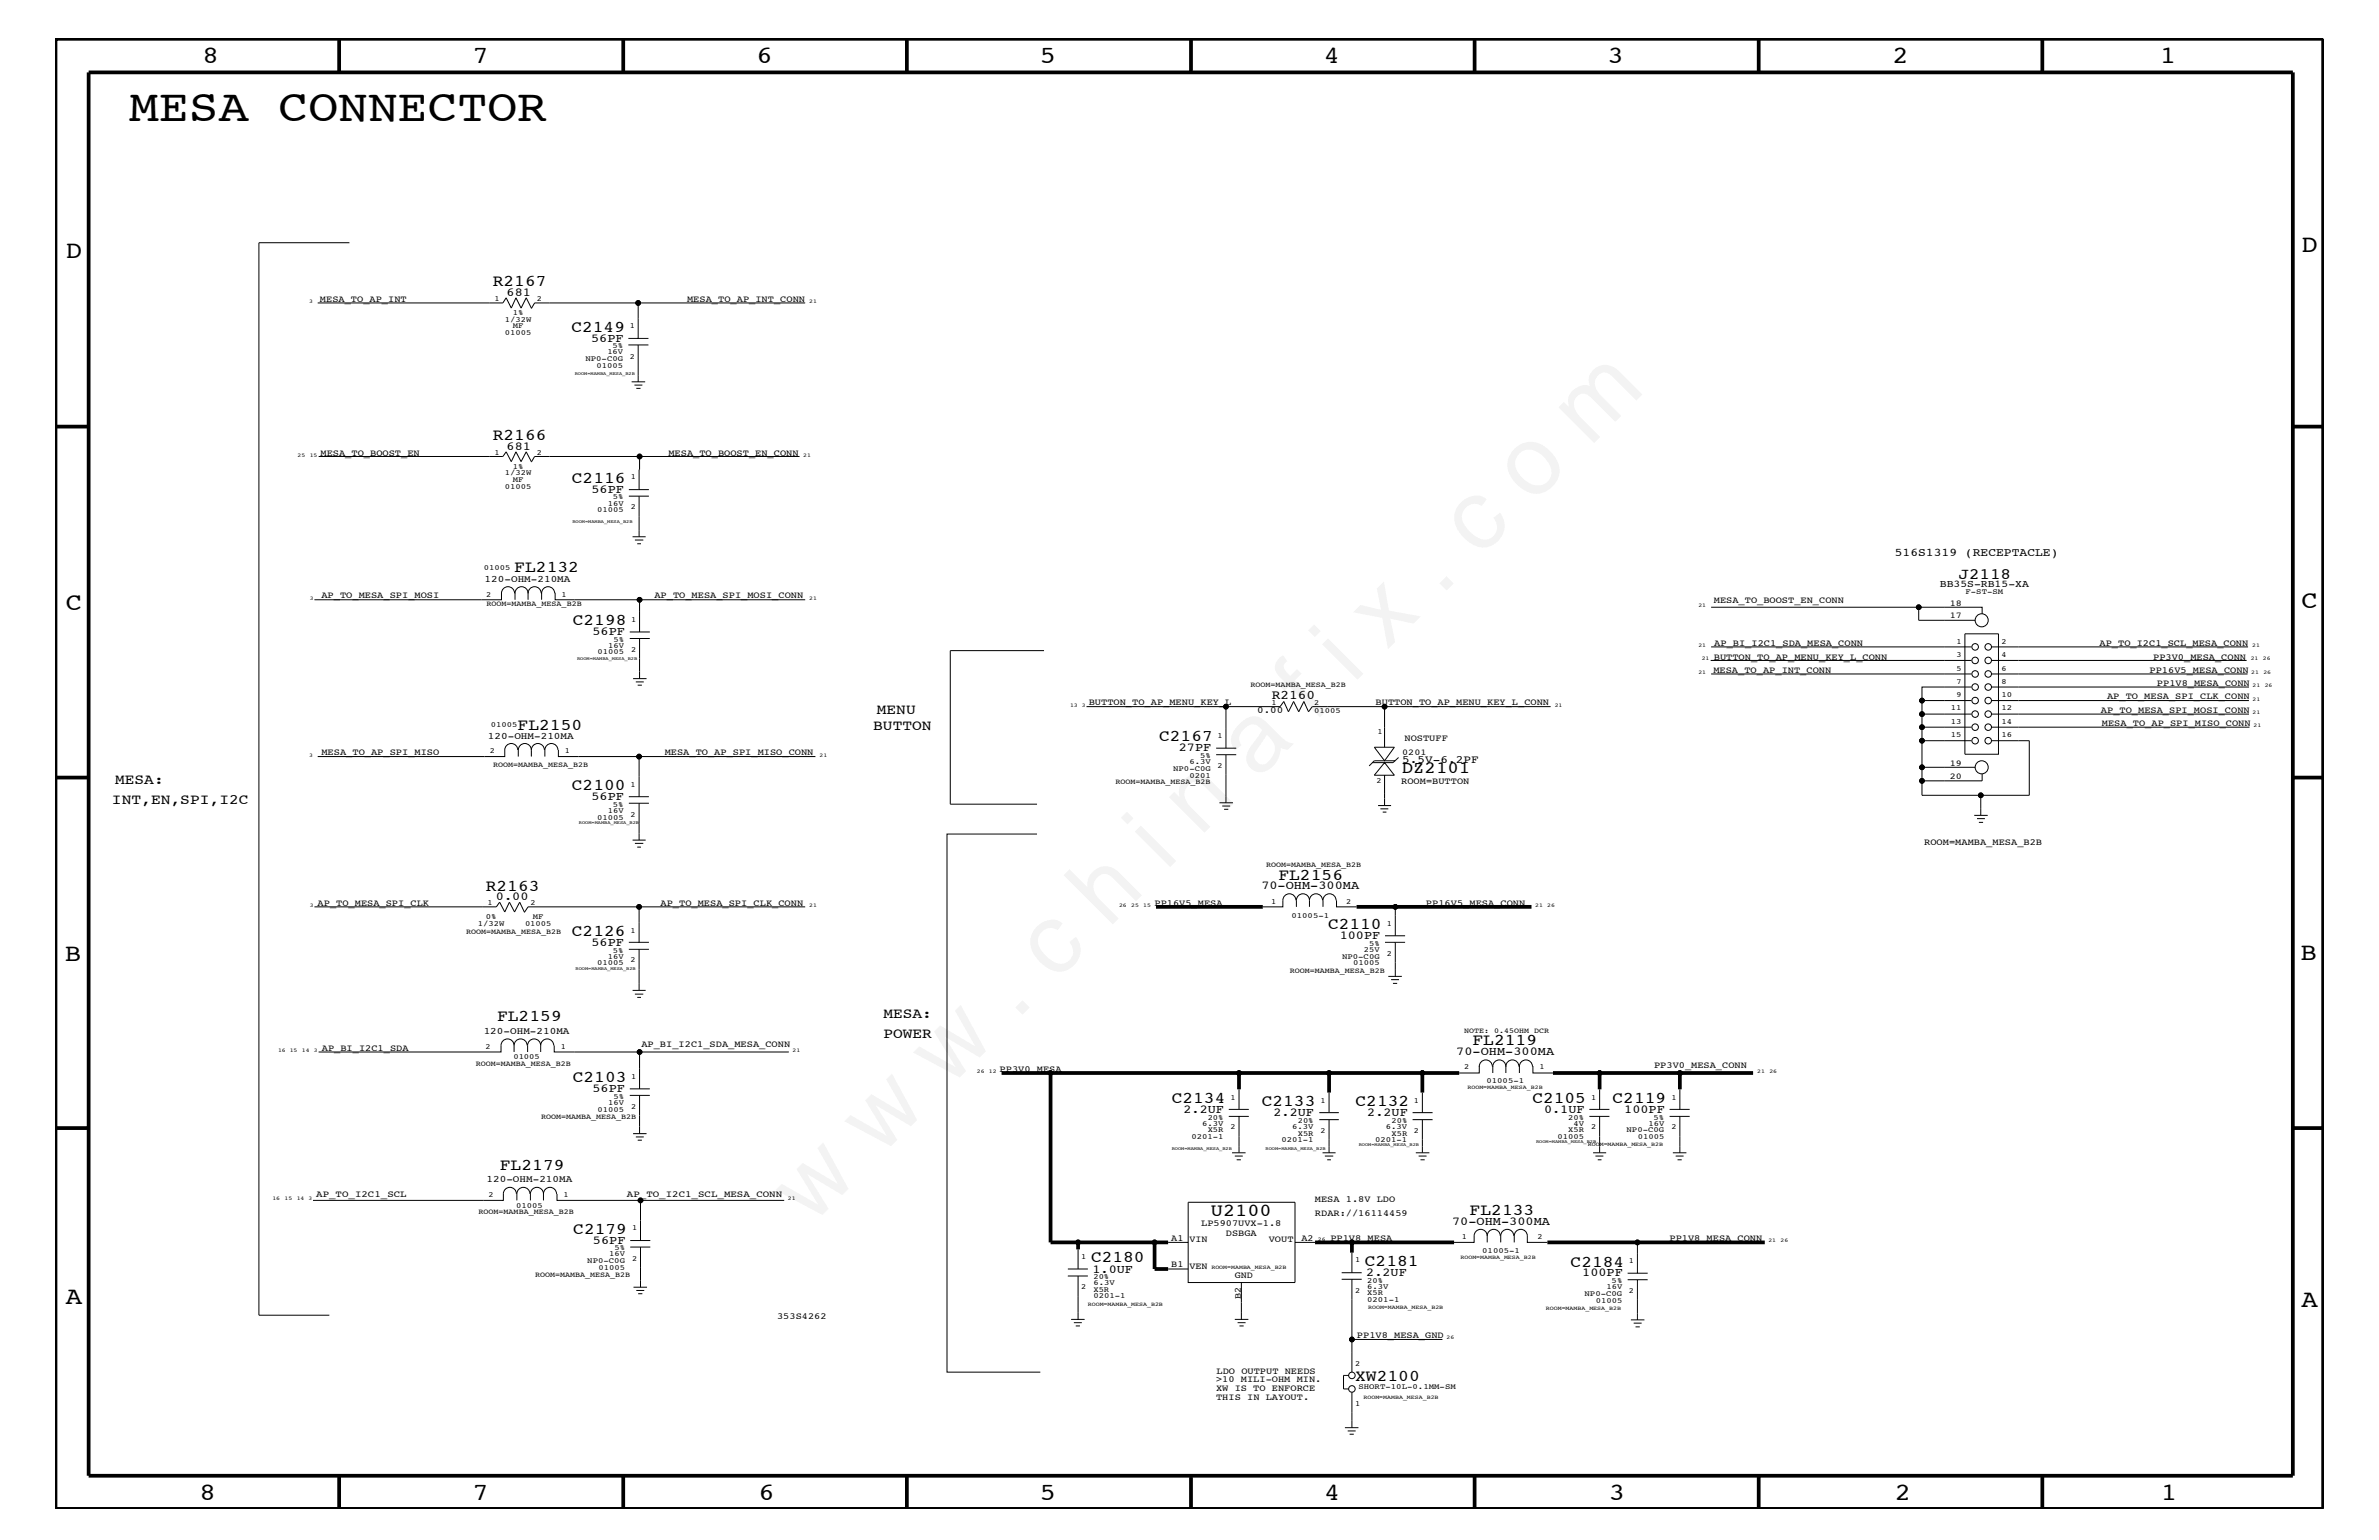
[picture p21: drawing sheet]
<svg xmlns="http://www.w3.org/2000/svg" width="432mm" height="279mm" viewBox="0 0 432 279" stroke-linecap="round" stroke-linejoin="round" font-family="sans-serif">
<defs><g id="words">
<text font-size="17.6" x="147.1" y="222.6" transform="rotate(-45 147.1 222.6)">w w w . c h i n a f i x . c o m</text>
<text font-size="8.2" x="23.5" y="22">MESA CONNECTOR</text>
<g font-size="4.5">
<text x="36.7" y="11.5">8</text>
<text x="85.8" y="11.5">7</text>
<text x="137.3" y="11.5">6</text>
<text x="188.7" y="11.5">5</text>
<text x="240.3" y="11.5">4</text>
<text x="291.8" y="11.5">3</text>
<text x="343.5" y="11.5">2</text>
<text x="392" y="11.5">1</text>
<text x="11.9" y="46.8">D</text>
<text x="417.7" y="45.7">D</text>
<text x="11.9" y="110.6">C</text>
<text x="417.7" y="110.4">C</text>
<text x="11.8" y="174.3">B</text>
<text x="417.6" y="174.2">B</text>
<text x="11.9" y="236.7">A</text>
<text x="417.7" y="237.1">A</text>
<text x="36.2" y="272.1">8</text>
<text x="85.8" y="272.1">7</text>
<text x="137.7" y="272.1">6</text>
<text x="188.7" y="272.1">5</text>
<text x="240.4" y="272.1">4</text>
<text x="292" y="272.1">3</text>
<text x="343.9" y="272.1">2</text>
<text x="392.2" y="272.1">1</text>
</g>
<text font-size="3.3" x="219.8" y="220.6">U2100</text>
<text font-size="3.1" x="254.4" y="140.3">DZ2101</text>
<g font-size="3">
<text x="89.5" y="51.9">R2167</text>
<text x="103.7" y="60.2">C2149</text>
<text x="89.5" y="79.9">R2166</text>
<text x="103.8" y="87.6">C2116</text>
<text x="93.3" y="103.8">FL2132</text>
<text x="104" y="113.4">C2198</text>
<text x="93.9" y="132.4">FL2150</text>
<text x="210.4" y="134.5">C2167</text>
<text x="103.8" y="143.4">C2100</text>
<text x="88.2" y="161.6">R2163</text>
<text x="232" y="159.6">FL2156</text>
<text x="103.8" y="169.8">C2126</text>
<text x="241" y="168.6">C2110</text>
<text x="90.2" y="185.3">FL2159</text>
<text x="267.3" y="189.7">FL2119</text>
<text x="104" y="196.4">C2103</text>
<text x="212.7" y="200.1">C2134</text>
<text x="229" y="200.7">C2133</text>
<text x="246" y="200.7">C2132</text>
<text x="278.1" y="200.1">C2105</text>
<text x="292.7" y="200.1">C2119</text>
<text x="90.7" y="212.2">FL2179</text>
<text x="266.7" y="220.4">FL2133</text>
<text x="104.1" y="223.9">C2179</text>
<text x="198" y="229.1">C2180</text>
<text x="247.7" y="229.6">C2181</text>
<text x="285.1" y="229.8">C2184</text>
<text x="246" y="250.6">XW2100</text>
</g>
<text font-size="2.9" x="355.5" y="105">J2118</text>
<g font-size="2.6">
<text x="159.2" y="129.6">MENU</text>
<text x="158.5" y="132.5">BUTTON</text>
<text x="20.9" y="142.3">MESA:</text>
<text x="20.3" y="145.9">INT,EN,SPI,I2C</text>
<text x="160.4" y="184.7">MESA:</text>
<text x="160.4" y="188.3">POWER</text>
</g>
<text font-size="2.4" x="230.8" y="126.8">R2160</text>
<g font-size="2.2">
<text x="91.9" y="53.6">681</text>
<text x="107.3" y="62">56PF</text>
<text x="91.9" y="81.6">681</text>
<text x="107.4" y="89.4">56PF</text>
<text x="107.5" y="115.3">56PF</text>
<text x="214" y="136.3">27PF</text>
<text x="107.4" y="145.1">56PF</text>
<text x="228.9" y="161.3">70-OHM-300MA</text>
<text x="90" y="163.3">0.00</text>
<text x="107.4" y="171.6">56PF</text>
<text x="243.2" y="170.4">100PF</text>
<text x="264.3" y="191.4">70-OHM-300MA</text>
<text x="107.5" y="198.1">56PF</text>
<text x="214.8" y="201.9">2.2UF</text>
<text x="231.1" y="202.6">2.2UF</text>
<text x="248.2" y="202.6">2.2UF</text>
<text x="280.2" y="201.9">0.1UF</text>
<text x="294.8" y="201.9">100PF</text>
<text x="107.6" y="225.7">56PF</text>
<text x="263.6" y="222.2">70-OHM-300MA</text>
<text x="198.3" y="230.9">1.0UF</text>
<text x="248" y="231.5">2.2UF</text>
<text x="287.2" y="231.6">100PF</text>
</g>
<text font-size="2.1" x="343.9" y="101">516S1319 (RECEPTACLE)</text>
<text font-size="2" x="254.5" y="138.5">5.5V-6.2PF</text>
<text font-size="1.9" x="352.1" y="106.5">BB35S-RB15-XA</text>
<g font-size="1.8">
<text x="88" y="105.5">120-OHM-210MA</text>
<text x="228.2" y="129.4">0.00</text>
<text x="88.6" y="134.1">120-OHM-210MA</text>
<text x="87.8" y="187.6">120-OHM-210MA</text>
<text x="88.3" y="214.5">120-OHM-210MA</text>
</g>
<g font-size="1.7">
<text x="58.1" y="54.7">MESA_TO_AP_INT</text>
<text x="124.7" y="54.7">MESA_TO_AP_INT_CONN</text>
<text x="58.2" y="82.7">MESA_TO_BOOST_EN</text>
<text x="121.3" y="82.7">MESA_TO_BOOST_EN_CONN</text>
<text x="58.3" y="108.6">AP_TO_MESA_SPI_MOSI</text>
<text x="118.8" y="108.6">AP_TO_MESA_SPI_MOSI_CONN</text>
<text x="311.1" y="109.4">MESA_TO_BOOST_EN_CONN</text>
<text x="311.1" y="119.7">BUTTON_TO_AP_MENU_KEY_L_CONN</text>
<text x="311.1" y="117.3">AP_BI_I2C1_SDA_MESA_CONN</text>
<text x="381.1" y="117.2">AP_TO_I2C1_SCL_MESA_CONN</text>
<text x="390.8" y="119.7">PP3V0_MESA_CONN</text>
<text x="311" y="122.1">MESA_TO_AP_INT_CONN</text>
<text x="390.1" y="122">PP16V5_MESA_CONN</text>
<text x="391.5" y="124.4">PP1V8_MESA_CONN</text>
<text x="197.6" y="128">BUTTON_TO_AP_MENU_KEY_L</text>
<text x="249.7" y="128">BUTTON_TO_AP_MENU_KEY_L_CONN</text>
<text x="381.3" y="129.3">AP_TO_MESA_SPI_MOSI_CONN</text>
<text x="381.5" y="131.7">MESA_TO_AP_SPI_MISO_CONN</text>
<text x="382.4" y="126.9">AP_TO_MESA_SPI_CLK_CONN</text>
<text x="58.3" y="137">MESA_TO_AP_SPI_MISO</text>
<text x="120.6" y="137">MESA_TO_AP_SPI_MISO_CONN</text>
<text x="254.9" y="134.4">NOSTUFF</text>
<text x="254.3" y="142.3">ROOM=BUTTON</text>
<text x="349.2" y="153.3">ROOM=MAMBA_MESA_B2B</text>
<text x="57.7" y="164.4">AP_TO_MESA_SPI_CLK</text>
<text x="119.9" y="164.4">AP_TO_MESA_SPI_CLK_CONN</text>
<text x="209.5" y="164.4">PP16V5_MESA</text>
<text x="258.8" y="164.4">PP16V5_MESA_CONN</text>
<text x="58.4" y="190.6">AP_BI_I2C1_SDA</text>
<text x="116.4" y="190">AP_BI_I2C1_SDA_MESA_CONN</text>
<text x="181.4" y="194.4">PP3V0_MESA</text>
<text x="300.2" y="193.7">PP3V0_MESA_CONN</text>
<text x="57.4" y="217.2">AP_TO_I2C1_SCL</text>
<text x="113.8" y="217.2">AP_TO_I2C1_SCL_MESA_CONN</text>
<text x="238.7" y="220.6">RDAR://16114459</text>
<text x="238.7" y="218.1">MESA 1.8V LDO</text>
<text x="212.6" y="225.1">A1</text>
<text x="215.9" y="225.4">VIN</text>
<text x="218" y="222.4">LP5907UVX-1.8</text>
<text x="222.5" y="224.2">DSBGA</text>
<text x="230.3" y="225.4">VOUT</text>
<text x="236.2" y="225.1">A2</text>
<text x="241.5" y="225.2">PP1V8_MESA</text>
<text x="303" y="225.2">PP1V8_MESA_CONN</text>
<text x="212.6" y="229.9">B1</text>
<text x="215.9" y="230.2">VEN</text>
<text x="224.1" y="231.8">GND</text>
<text x="141.1" y="239.4">353S4262</text>
<text x="225.2" y="235.7" transform="rotate(-90 225.2 235.7)">B2</text>
<text x="246.3" y="242.8">PP1V8_MESA_GND</text>
<text x="220.7" y="250.7">&gt;10 MILI-OHM MIN.</text>
<text x="220.8" y="249.2">LDO OUTPUT NEEDS</text>
<text x="220.7" y="252.3">XW IS TO ENFORCE</text>
<text x="220.7" y="253.9">THIS IN LAYOUT.</text>
</g>
<g font-size="1.6">
<text x="353.9" y="109.9">18</text>
<text x="353.9" y="112.2">17</text>
<text x="254.5" y="136.9">0201</text>
<text x="353.9" y="141.4">20</text>
<text x="353.9" y="139">19</text>
</g>
<g font-size="1.4">
<text x="89.7" y="54.6">1</text>
<text x="91.7" y="58.4">1/32W</text>
<text x="93.1" y="59.5">MF</text>
<text x="93.1" y="57.2">1%</text>
<text x="97.5" y="54.6">2</text>
<text x="114.3" y="59.5">1</text>
<text x="91.7" y="60.8">01005</text>
<text x="106.3" y="65.6">NP0-C0G</text>
<text x="110.2" y="64.3">16V</text>
<text x="111.2" y="63.2">5%</text>
<text x="114.3" y="65">2</text>
<text x="108.3" y="66.7">01005</text>
<text x="89.7" y="82.5">1</text>
<text x="97.5" y="82.5">2</text>
<text x="91.7" y="88.7">01005</text>
<text x="91.7" y="86.2">1/32W</text>
<text x="93.1" y="87.5">MF</text>
<text x="93.1" y="85">1%</text>
<text x="114.5" y="87">1</text>
<text x="108.4" y="92.9">01005</text>
<text x="110.3" y="91.7">16V</text>
<text x="111.3" y="90.6">5%</text>
<text x="114.5" y="92.4">2</text>
<text x="87.8" y="103.5">01005</text>
<text x="356.7" y="107.7">F-ST-SM</text>
<text x="88.2" y="108.2">2</text>
<text x="88.3" y="110">ROOM=MAMBA_MESA_B2B</text>
<text x="101.9" y="108.2">1</text>
<text x="114.6" y="112.8">1</text>
<text x="108.5" y="118.7">01005</text>
<text x="110.4" y="117.5">16V</text>
<text x="111.3" y="116.4">5%</text>
<text x="114.6" y="118.2">2</text>
<text x="355.1" y="119.2">3</text>
<text x="355.1" y="116.8">1</text>
<text x="363.3" y="119.2">4</text>
<text x="363.3" y="116.8">2</text>
<text x="227" y="124.6">ROOM=MAMBA_MESA_B2B</text>
<text x="355.1" y="121.7">5</text>
<text x="355.1" y="124.1">7</text>
<text x="363.3" y="124.1">8</text>
<text x="363.3" y="121.7">6</text>
<text x="89.1" y="131.9">01005</text>
<text x="230.8" y="127.9">1</text>
<text x="238.5" y="127.9">2</text>
<text x="238.5" y="129.4">01005</text>
<text x="354.1" y="131.3">13</text>
<text x="354.1" y="128.9">11</text>
<text x="355.1" y="126.5">9</text>
<text x="363.3" y="131.3">14</text>
<text x="363.3" y="128.9">12</text>
<text x="363.3" y="126.5">10</text>
<text x="88.9" y="136.7">2</text>
<text x="102.5" y="136.7">1</text>
<text x="217.8" y="137.5">5%</text>
<text x="221" y="133.9">1</text>
<text x="250" y="133.2">1</text>
<text x="354.1" y="133.8">15</text>
<text x="363.3" y="133.8">16</text>
<text x="89.5" y="139.1">ROOM=MAMBA_MESA_B2B</text>
<text x="114.5" y="142.8">1</text>
<text x="202.4" y="142.3">ROOM=MAMBA_MESA_B2B</text>
<text x="212.9" y="139.8">NP0-C0G</text>
<text x="215.9" y="141.1">0201</text>
<text x="215.9" y="138.6">6.3V</text>
<text x="221" y="139.4">2</text>
<text x="249.9" y="142">2</text>
<text x="108.4" y="148.7">01005</text>
<text x="110.3" y="147.5">16V</text>
<text x="111.3" y="146.4">5%</text>
<text x="114.5" y="148.2">2</text>
<text x="229.8" y="157.3">ROOM=MAMBA_MESA_B2B</text>
<text x="88.2" y="166.7">0%</text>
<text x="88.5" y="164.2">1</text>
<text x="96.3" y="164.2">2</text>
<text x="96.7" y="166.7">MF</text>
<text x="230.7" y="163.9">1</text>
<text x="234.4" y="166.5">01005-1</text>
<text x="244.4" y="163.9">2</text>
<text x="84.6" y="169.4">ROOM=MAMBA_MESA_B2B</text>
<text x="86.7" y="168">1/32W</text>
<text x="95.3" y="168">01005</text>
<text x="110.3" y="173.9">16V</text>
<text x="111.3" y="172.8">5%</text>
<text x="114.5" y="169.2">1</text>
<text x="243.6" y="173.9">NP0-C0G</text>
<text x="247.6" y="172.7">25V</text>
<text x="248.5" y="171.6">5%</text>
<text x="251.7" y="173.4">2</text>
<text x="251.7" y="168">1</text>
<text x="108.4" y="175.1">01005</text>
<text x="114.5" y="174.6">2</text>
<text x="234.1" y="176.5">ROOM=MAMBA_MESA_B2B</text>
<text x="245.6" y="175.1">01005</text>
<text x="88.1" y="190.3">2</text>
<text x="101.8" y="190.3">1</text>
<text x="265.8" y="187.4">NOTE: 0.45OHM DCR</text>
<text x="86.4" y="193.3">ROOM=MAMBA_MESA_B2B</text>
<text x="93.2" y="192.2">01005</text>
<text x="114.6" y="195.7">1</text>
<text x="265.8" y="194">2</text>
<text x="269.8" y="196.5">01005-1</text>
<text x="279.4" y="194">1</text>
<text x="98.2" y="203">ROOM=MAMBA_MESA_B2B</text>
<text x="108.5" y="201.7">01005</text>
<text x="110.4" y="200.4">16V</text>
<text x="111.3" y="199.3">5%</text>
<text x="114.6" y="201.2">2</text>
<text x="219.2" y="203.1">20%</text>
<text x="223.4" y="199.5">1</text>
<text x="235.5" y="203.7">20%</text>
<text x="239.7" y="200.1">1</text>
<text x="252.6" y="203.7">20%</text>
<text x="256.6" y="200.1">1</text>
<text x="284.6" y="203.1">20%</text>
<text x="288.8" y="199.5">1</text>
<text x="300.1" y="203.1">5%</text>
<text x="303.4" y="199.5">1</text>
<text x="216.2" y="206.6">0201-1</text>
<text x="218.2" y="204.2">6.3V</text>
<text x="219.2" y="205.4">X5R</text>
<text x="223.4" y="204.9">2</text>
<text x="232.6" y="207.2">0201-1</text>
<text x="234.5" y="204.8">6.3V</text>
<text x="235.5" y="206">X5R</text>
<text x="239.7" y="205.5">2</text>
<text x="249.6" y="207.2">0201-1</text>
<text x="251.5" y="204.8">6.3V</text>
<text x="252.6" y="206">X5R</text>
<text x="256.6" y="205.5">2</text>
<text x="282.7" y="206.6">01005</text>
<text x="284.6" y="205.4">X5R</text>
<text x="285.6" y="204.2">4V</text>
<text x="288.8" y="204.9">2</text>
<text x="295.2" y="205.4">NP0-C0G</text>
<text x="297.3" y="206.6">01005</text>
<text x="299.2" y="204.2">16V</text>
<text x="303.4" y="204.9">2</text>
<text x="86.9" y="220.2">ROOM=MAMBA_MESA_B2B</text>
<text x="88.6" y="217.2">2</text>
<text x="93.7" y="219.1">01005</text>
<text x="102.3" y="217.2">1</text>
<text x="110.6" y="228">16V</text>
<text x="111.5" y="226.9">5%</text>
<text x="114.7" y="223.2">1</text>
<text x="265.3" y="224.8">1</text>
<text x="269" y="227.4">01005-1</text>
<text x="279.1" y="224.8">2</text>
<text x="97.1" y="231.8">ROOM=MAMBA_MESA_B2B</text>
<text x="106.6" y="229.2">NP0-C0G</text>
<text x="108.6" y="230.4">01005</text>
<text x="114.7" y="228.7">2</text>
<text x="196.3" y="233.9">2</text>
<text x="196.3" y="228.5">1</text>
<text x="198.5" y="233.2">6.3V</text>
<text x="198.5" y="232.1">20%</text>
<text x="246" y="229">1</text>
<text x="248.2" y="233.8">6.3V</text>
<text x="248.2" y="232.7">20%</text>
<text x="291.6" y="233.9">16V</text>
<text x="292.5" y="232.9">5%</text>
<text x="295.7" y="229.2">1</text>
<text x="198.5" y="235.6">0201-1</text>
<text x="198.5" y="234.4">X5R</text>
<text x="246" y="234.5">2</text>
<text x="248.2" y="236.2">0201-1</text>
<text x="248.2" y="235">X5R</text>
<text x="287.6" y="235.1">NP0-C0G</text>
<text x="289.6" y="236.3">01005</text>
<text x="295.7" y="234.6">2</text>
<text x="246" y="247.8">2</text>
<text x="246.6" y="252">SHORT-10L-0.1MM-SM</text>
<text x="246" y="255">1</text>
</g>
<g font-size="1">
<text x="56.1" y="55">3</text>
<text x="146.9" y="55">21</text>
<text x="54" y="82.8">25</text>
<text x="56.2" y="82.8">15</text>
<text x="145.8" y="82.8">21</text>
<text x="56.2" y="108.8">3</text>
<text x="146.9" y="108.8">21</text>
<text x="308.3" y="110.2">21</text>
<text x="308.3" y="117.4">21</text>
<text x="308.9" y="119.8">21</text>
<text x="408.5" y="119.8">21</text>
<text x="408.8" y="117.4">21</text>
<text x="410.7" y="119.8">26</text>
<text x="308.3" y="122.3">21</text>
<text x="408.6" y="122.3">21</text>
<text x="408.9" y="124.7">21</text>
<text x="410.8" y="122.3">26</text>
<text x="411.1" y="124.7">26</text>
<text x="194.2" y="128.2">13 3</text>
<text x="282.2" y="128.2">21</text>
<text x="408.9" y="129.6">21</text>
<text x="408.9" y="127.1">21</text>
<text x="409" y="131.9">21</text>
<text x="56.1" y="137.3">3</text>
<text x="148.8" y="137.3">21</text>
<text x="56.2" y="164.5">3</text>
<text x="146.9" y="164.5">21</text>
<text x="203.1" y="164.5">26</text>
<text x="205.3" y="164.5">25</text>
<text x="207.5" y="164.5">15</text>
<text x="278.6" y="164.5">21</text>
<text x="280.8" y="164.5">26</text>
<text x="50.5" y="190.9">16 15</text>
<text x="54.8" y="190.9">14</text>
<text x="57" y="190.9">3</text>
<text x="143.8" y="190.9">21</text>
<text x="177.3" y="194.7">26</text>
<text x="179.5" y="194.7">12</text>
<text x="266.4" y="197.6">ROOM=MAMBA_MESA_B2B</text>
<text x="318.9" y="194.7">21</text>
<text x="321.1" y="194.7">26</text>
<text x="288.2" y="208">ROOM=MAMBA_MESA_B2B</text>
<text x="49.4" y="217.8">16</text>
<text x="51.6" y="217.8">15</text>
<text x="53.8" y="217.8">14 3</text>
<text x="143" y="217.8">21</text>
<text x="239.2" y="225.2">26</text>
<text x="321" y="225.4">21</text>
<text x="323.2" y="225.4">26</text>
<text x="219.9" y="230.2">ROOM=MAMBA_MESA_B2B</text>
<text x="265.1" y="228.5">ROOM=MAMBA_MESA_B2B</text>
<text x="197.4" y="236.9">ROOM=MAMBA_MESA_B2B</text>
<text x="248.3" y="237.5">ROOM=MAMBA_MESA_B2B</text>
<text x="280.6" y="237.7">ROOM=MAMBA_MESA_B2B</text>
<text x="262.6" y="243">26</text>
<text x="247.5" y="253.8">ROOM=MAMBA_MESA_B2B</text>
</g>
<g font-size=".8">
<text x="104.3" y="68.1">ROOM=MAMBA_MESA_B2B</text>
<text x="103.9" y="94.9">ROOM=MAMBA_MESA_B2B</text>
<text x="104.7" y="119.7">ROOM=MAMBA_MESA_B2B</text>
<text x="105.1" y="149.5">ROOM=MAMBA_MESA_B2B</text>
<text x="104.5" y="176">ROOM=MAMBA_MESA_B2B</text>
<text x="212.7" y="208.6">ROOM=MAMBA_MESA_B2B</text>
<text x="229.7" y="208.6">ROOM=MAMBA_MESA_B2B</text>
<text x="246.6" y="208">ROOM=MAMBA_MESA_B2B</text>
<text x="278.8" y="207.4">ROOM=MAMBA_MESA_B2B</text>
</g>
</g></defs>
<g fill="none" stroke="#000" stroke-width=".18">
<path d="M57.7 55h33.6l.6-1 .9 1.9 .8-1.9 1 1.9 .9-1.9 .9 1.9M63.4 44h-16.4v194.6h12.8M115.8 55h-18.8l-.6 1M146.1 55h-30.3v6.4M114.1 61.4h3.6M114.1 62.6h3.6M114.6 69.3h2.5M115.2 69.9h1.4M115.5 70.5h.8M115.8 62.6v6.7M57.8 82.8h33.5l.6-.8 .9 1.8 .8-1.8 1 1.8 .9-1.8 .9 1.8M114.1 88.8h3.7"/>
<path d="M114.1 90h3.7M114.8 97.4h2.4M115.2 98h1.6M115.7 98.7h.6M116 90v7.4M116.1 82.8h-19.1l-.6 1M145.1 82.8h-29l-.1 6M91 107.6a1.19 1.19 0 0 1 1.2-1.2 1.19 1.19 0 0 1 1.2 1.2M91 107.5v1.3h-33.9M93.5 107.5v1.3M93.5 107.6a1.19 1.19 0 0 1 1.2-1.2 1.19 1.19 0 0 1 1.1 1.2 1.19 1.19 0 0 1 1.2-1.2 1.19 1.19 0 0 1 1.2 1.2M95.8 107.5v1.3"/>
<path d="M98.3 107.6a1.19 1.19 0 0 1 1.2-1.2 1.19 1.19 0 0 1 1.2 1.2M98.3 107.5v1.3M100.8 107.5v1.3h45.3M114.3 114.7h3.6M114.3 115.8h3.6M116.1 108.8v5.9M116.1 115.8v7.3M310.5 119.8h47.3M310.6 117.4h47.2M310.6 110.2h49.2v1.2M348.3 110.2v2.3h10.2M356.6 115h6.1v21.8h-6.1z"/>
<path d="M361.5 119.8h46.3M361.5 117.4h46.5M94 136.1a1.19 1.19 0 0 0-1.2-1.2 1.19 1.19 0 0 0-1.2 1.2v1.2h-33.9M96.4 136.1a1.19 1.19 0 0 1 1.2-1.2 1.19 1.19 0 0 1 1.2 1.2M96.4 136.1a1.19 1.19 0 0 0-1.1-1.2 1.19 1.19 0 0 0-1.2 1.2v1.2M96.4 136.1v1.2M101.3 136.1a1.19 1.19 0 0 0-1.2-1.2 1.19 1.19 0 0 0-1.2 1.2v1.2M101.4 136.1v1.2h14.6M114.9 123.1h2.5M115.4 123.7h1.4M115.7 124.3h.8M148 137.3h-32v7.2"/>
<path d="M251.3 128.2h30.1M310.6 122.3h47.2M357.8 131.9h-9v2.5M357.8 129.6h-9v2.3M357.8 124.6h-9v2.5M357.8 134.4h-9v4.8M357.8 127.1h-9v2.5M358.5 139.2h-9.7v2.5M361.5 127.1h46.7M361.5 124.6h46.7M361.5 134.4h6.8v9.9h-19.5v-2.6M361.5 131.9h46.8"/>
<path d="M361.5 122.3h46.4M361.5 129.6h46.7M114.1 144.5h3.7M114.1 145.7h3.7M114.8 152.4h2.4M115.2 153h1.6M115.7 153.7h.6M116 145.7v6.7M188.2 151.3h-16.3v97.6h16.9M358.3 147.9h2.5M358.8 148.5h1.5M359.2 149.2h.7"/>
<path d="M359.5 144.3v3.6M359.8 140.4v1.3h-11M57.1 164.5h33l.6-.8 .9 1.8 .9-1.8 .9 1.8 .9-1.8 .9 1.8M114.1 171h3.7M114.1 172.2h3.7M114.8 179.7h2.4M116 172.2v7.5M116 164.5h-20.2l-.6 1M146.1 164.5h-30.1v6.5M93.3 189.7a1.19 1.19 0 0 0-1.2-1.2 1.19 1.19 0 0 0-1.2 1.2v1.2h-33.1M93.3 189.7v1.2M93.3 189.7a1.19 1.19 0 0 1 1.2-1.2 1.19 1.19 0 0 1 1.2 1.2"/>
<path d="M98.1 189.7a1.19 1.19 0 0 1 1.2-1.2 1.19 1.19 0 0 1 1.2 1.2M98.1 189.7a1.19 1.19 0 0 0-1.2-1.2 1.19 1.19 0 0 0-1.1 1.2v1.2M98.1 189.7v1.2M100.6 189.7v1.2h42.6M114.3 197.6h3.6M114.3 198.7h3.6M115.2 180.4h1.6M115.7 181h.6M116.1 190.9v6.7M116.1 198.7v7M304.9 197.6v3.7M93.7 216.6a1.19 1.19 0 0 0-1.2-1.2 1.19 1.19 0 0 0-1.1 1.2v1.2h-34.6"/>
<path d="M96.2 216.6a1.19 1.19 0 0 0-1.2-1.2 1.19 1.19 0 0 0-1.2 1.2v1.2M98.6 216.6a1.19 1.19 0 0 1 1.2-1.2 1.19 1.19 0 0 1 1.2 1.2M98.6 216.6a1.19 1.19 0 0 0-1.1-1.2 1.19 1.19 0 0 0-1.2 1.2v1.2M98.6 216.6v1.2M101.1 216.6v1.2h41.2M114.9 205.7h2.5M115.4 206.3h1.4M115.7 206.9h.8M116.3 217.8v7.3M215.7 218.1v14.6h19.3v-14.6M303 202.5h3.7M303 201.3h3.7"/>
<path d="M303.6 209.2h2.5M304.1 209.7h1.5M304.5 210.4h.7M304.9 202.5v6.7M114.4 225.1h3.6M114.4 226.3h3.6M115 233.5h2.4M115.5 234.1h1.4M115.8 234.7h.8M116.3 226.3v7.2M193.8 231.5h3.7M193.8 230.2h3.7"/>
<path d="M194.4 239.4h2.5M194.9 240h1.5M195.7 226.7v3.5M195.7 231.5v7.9M212 230.2h3.7M224.1 239.4h2.5M224.6 240h1.5M225.3 232.7v6.7M243.5 230.9h3.7M243.5 232.1h3.7M245.4 232.1v10.9h16.4M245.4 227.3v3.6"/>
<path d="M295.4 232.2h3.7M295.4 231h3.7M296 239.5h2.5M297.2 227.4v3.6M297.2 232.2v7.3M195.3 240.6h.7M225 240.6h.7M244.1 259h2.5M244.6 259.6h1.5M244.8 249.5h-.9v2.5h.9M245.4 243v5.9M245.4 252.6v6.4"/>
<path d="M296.5 240.1h1.5M296.9 240.7h.7M245 260.2h.7"/>
<circle cx="115.8" cy="55" r=".42"/>
<circle cx="116.1" cy="82.8" r=".42"/>
<circle cx="116.1" cy="108.8" r=".42"/>
<circle cx="348.3" cy="110.2" r=".42"/>
<circle cx="358.5" cy="119.8" r=".59"/>
<circle cx="358.5" cy="117.4" r=".59"/>
<circle cx="359.7" cy="112.5" r="1.19"/>
<circle cx="360.9" cy="117.4" r=".59"/>
<circle cx="360.9" cy="119.8" r=".59"/>
<circle cx="116" cy="137.3" r=".42"/>
<circle cx="348.8" cy="129.6" r=".42"/>
<circle cx="348.8" cy="134.4" r=".42"/>
<circle cx="348.8" cy="127.1" r=".42"/>
<circle cx="348.8" cy="139.2" r=".42"/>
<circle cx="348.8" cy="131.9" r=".42"/>
<circle cx="358.5" cy="134.4" r=".59"/>
<circle cx="358.5" cy="124.6" r=".59"/>
<circle cx="358.5" cy="129.6" r=".59"/>
<circle cx="358.5" cy="131.9" r=".59"/>
<circle cx="358.5" cy="127.1" r=".59"/>
<circle cx="358.5" cy="122.3" r=".59"/>
<circle cx="359.7" cy="139.2" r="1.19"/>
<circle cx="360.9" cy="127.1" r=".59"/>
<circle cx="360.9" cy="131.9" r=".59"/>
<circle cx="360.9" cy="134.4" r=".59"/>
<circle cx="360.9" cy="129.6" r=".59"/>
<circle cx="360.9" cy="124.6" r=".59"/>
<circle cx="360.9" cy="122.3" r=".59"/>
<circle cx="348.8" cy="141.7" r=".42"/>
<circle cx="359.5" cy="144.3" r=".42"/>
<circle cx="116" cy="164.5" r=".42"/>
<circle cx="116.1" cy="190.9" r=".42"/>
<circle cx="304.9" cy="194.7" r=".42"/>
<circle cx="116.3" cy="217.8" r=".42"/>
<circle cx="245.4" cy="243" r=".42"/>
<circle cx="245.4" cy="252" r=".59"/>
<circle cx="245.4" cy="249.5" r=".59"/>
</g>
<g fill="none" stroke="#000" stroke-width=".68" stroke-linecap="butt">
<path d="M10.1 7h411.6v266.8h-411.6zM16.1 13.1h400.1v254.6h-400.1zM61.6 7v6.1M113.1 7v6.1M164.6 7v6.1M216.2 7v6.1M267.6 7v6.1M319.2 7v6.1M370.7 7v6.1M10.1 77.4h6M416.2 77.4h5.5M10.1 141.1h6"/>
<path d="M416.2 141.1h5.5M181.8 194.7h43.1v2.9M190.7 194.7v30.7M304.9 194.7v2.9M318.2 194.7h-27.9v2.9M10.1 204.7h6M416.2 204.7h5.5M209.6 225.4v4.8h2.4M280.9 225.4h39.4M61.6 267.7v6.1M113.1 267.7v6.1M164.6 267.7v6.1"/>
<path d="M216.2 268v5.8M267.6 267.7v6.1M319.2 267.7v6.1M370.7 267.7v6.1"/>
</g>
<g fill="#000">
<circle cx="115.8" cy="55" r=".42"/>
<circle cx="116.1" cy="82.8" r=".42"/>
<circle cx="116.1" cy="108.8" r=".42"/>
<circle cx="348.2" cy="110.2" r=".42"/>
<circle cx="116" cy="137.3" r=".42"/>
<circle cx="348.8" cy="131.9" r=".42"/>
<circle cx="348.8" cy="139.2" r=".42"/>
<circle cx="348.8" cy="134.4" r=".42"/>
<circle cx="348.8" cy="127.1" r=".42"/>
<circle cx="348.8" cy="129.6" r=".42"/>
<circle cx="348.8" cy="141.7" r=".42"/>
<circle cx="359.5" cy="144.3" r=".42"/>
<circle cx="116" cy="164.5" r=".42"/>
<circle cx="116.1" cy="190.9" r=".42"/>
<circle cx="304.9" cy="194.7" r=".42"/>
<circle cx="116.2" cy="217.8" r=".42"/>
<circle cx="245.4" cy="243" r=".42"/>
</g>
<use href="#words"/>
</svg>
